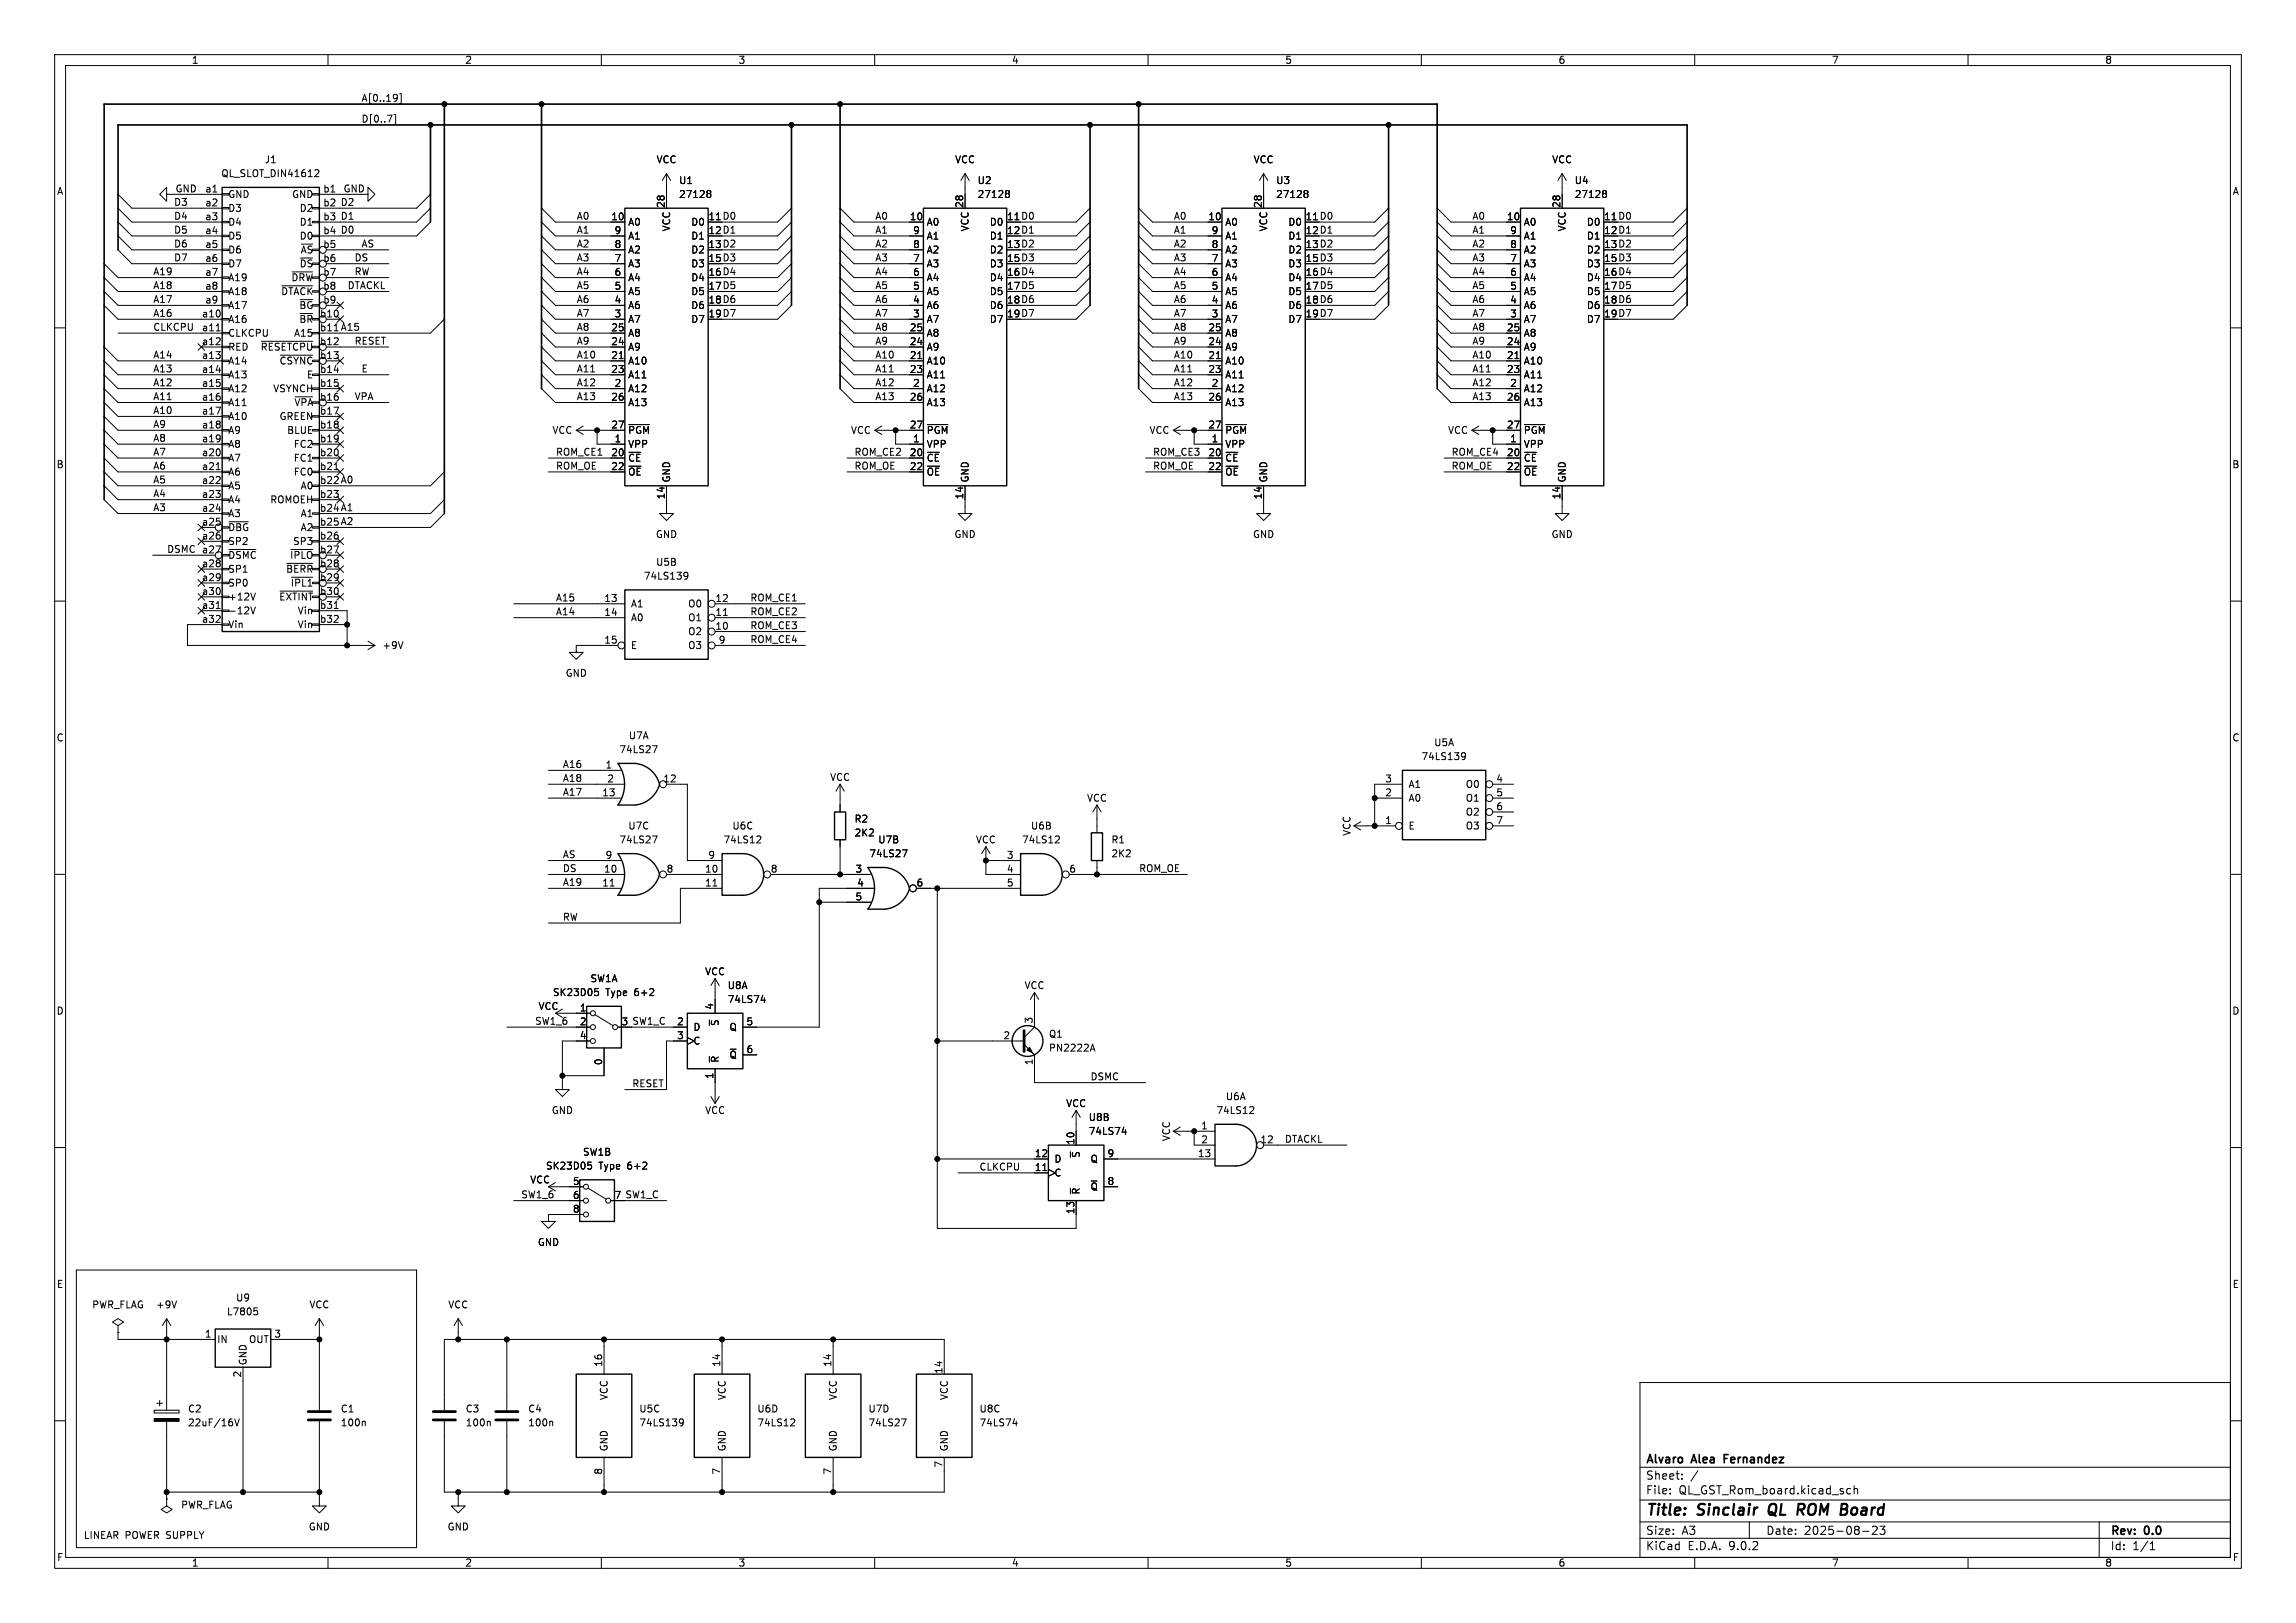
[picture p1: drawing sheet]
<svg xmlns="http://www.w3.org/2000/svg" width="420mm" height="297mm" viewBox="0 0 420 297" stroke-linecap="round" stroke-linejoin="round" font-family="sans-serif">
<defs><g id="words">
<g font-size="2.8">
<text x="301" y="277.9">Title:</text>
<text x="310.6" y="277.9">Sinclair</text>
<text x="324.4" y="277.9">QL</text>
<text x="330.4" y="277.9">ROM</text>
<text x="339.1" y="277.9">Board</text>
</g>
<g font-size="2.1">
<text x="301" y="268.2">Alvaro</text>
<text x="309.6" y="268.2">Alea</text>
<text x="316" y="268.2">Fernandez</text>
<text x="301" y="273.7">File:</text>
<text x="301" y="271">Sheet:</text>
<text x="307.1" y="273.7">QL_GST_Rom_board.kicad_sch</text>
<text x="301" y="281.1">Size:</text>
<text x="307.6" y="281.1">A3</text>
<text x="323" y="281.1">Date:</text>
<text x="330" y="281.1">2025-08-23</text>
<text x="386" y="281.3">Rev:</text>
<text x="392.4" y="281.3">0.0</text>
<text x="301" y="283.9">KiCad</text>
<text x="308.7" y="283.9">E.D.A.</text>
<text x="316.3" y="283.9">9.0.2</text>
<text x="386" y="283.9">Id:</text>
<text x="390.1" y="283.9">1/1</text>
</g>
<g font-size="1.8">
<text x="35" y="11.9">1</text>
<text x="85" y="11.9">2</text>
<text x="135" y="11.9">3</text>
<text x="185" y="11.9">4</text>
<text x="235" y="11.9">5</text>
<text x="285" y="11.9">6</text>
<text x="335" y="11.9">7</text>
<text x="385" y="11.9">8</text>
<text x="66" y="18.7">A[0..19]</text>
<text x="66" y="22.5">D[0..7]</text>
<text x="10.3" y="35.9">A</text>
<text x="32" y="35.4">GND</text>
<text x="37.5" y="35.3">a1</text>
<text x="40.4" y="32.6">QL_SLOT_DIN41612</text>
<text x="48.3" y="30.1">J1</text>
<text x="59" y="35.3">b1</text>
<text x="62.7" y="35.4">GND</text>
<text x="120" y="30.1">VCC</text>
<text x="124.1" y="33.9">U1</text>
<text x="174.6" y="30.1">VCC</text>
<text x="178.7" y="33.9">U2</text>
<text x="229.2" y="30.1">VCC</text>
<text x="233.3" y="33.9">U3</text>
<text x="283.8" y="30.1">VCC</text>
<text x="288" y="33.9">U4</text>
<text x="408.3" y="35.9">A</text>
<text x="31.7" y="40.3">D4</text>
<text x="31.7" y="37.8">D3</text>
<text x="37.5" y="37.8">a2</text>
<text x="37.5" y="40.4">a3</text>
<text x="41.7" y="36.4">GND</text>
<text x="41.7" y="39">D3</text>
<text x="41.7" y="41.5">D4</text>
<text x="53.3" y="36.4">GND</text>
<text x="54.7" y="39">D2</text>
<text x="54.7" y="41.5">D1</text>
<text x="59" y="37.8">b2 D2</text>
<text x="59" y="40.4">b3 D1</text>
<text x="105.4" y="40.3">A0</text>
<text x="111.7" y="40.4">10</text>
<text x="114.8" y="41.5">A0</text>
<text x="121.7" y="38.1" transform="rotate(-90 121.7 38.1)">28</text>
<text x="124.1" y="36.4">27128</text>
<text x="126.3" y="41.5">D0</text>
<text x="129.5" y="40.4">11 D0</text>
<text x="129.5" y="40.4">11</text>
<text x="160" y="40.3">A0</text>
<text x="166.3" y="40.4">10</text>
<text x="169.4" y="41.5">A0</text>
<text x="176.3" y="38.1" transform="rotate(-90 176.3 38.1)">28</text>
<text x="178.7" y="36.4">27128</text>
<text x="181" y="41.5">D0</text>
<text x="184.1" y="40.4">11 D0</text>
<text x="184.1" y="40.4">11</text>
<text x="214.6" y="40.3">A0</text>
<text x="220.9" y="40.4">10</text>
<text x="224" y="41.5">A0</text>
<text x="230.9" y="38.1" transform="rotate(-90 230.9 38.1)">28</text>
<text x="233.3" y="36.4">27128</text>
<text x="235.6" y="41.5">D0</text>
<text x="238.7" y="40.4">11 D0</text>
<text x="238.7" y="40.4">11</text>
<text x="269.2" y="40.3">A0</text>
<text x="275.5" y="40.4">10</text>
<text x="278.6" y="41.5">A0</text>
<text x="285.5" y="38.1" transform="rotate(-90 285.5 38.1)">28</text>
<text x="288" y="36.4">27128</text>
<text x="290.2" y="41.5">D0</text>
<text x="293.3" y="40.4">11 D0</text>
<text x="293.3" y="40.4">11</text>
<text x="31.7" y="47.9">D7</text>
<text x="31.7" y="45.4">D6</text>
<text x="31.7" y="42.8">D5</text>
<text x="37.5" y="42.9">a4</text>
<text x="37.5" y="45.5">a5</text>
<text x="41.7" y="44">D5</text>
<text x="41.7" y="46.6">D6</text>
<text x="54.7" y="44">D0</text>
<text x="54.9" y="46.6">~{AS}</text>
<text x="59" y="42.9">b4 D0</text>
<text x="59" y="45.5">b5</text>
<text x="64.8" y="47.9">DS</text>
<text x="66" y="45.4">AS</text>
<text x="105.4" y="42.8">A1</text>
<text x="105.4" y="47.9">A3</text>
<text x="105.4" y="45.4">A2</text>
<text x="112.3" y="42.9">9</text>
<text x="112.3" y="45.5">8</text>
<text x="114.8" y="44">A1</text>
<text x="114.8" y="46.6">A2</text>
<text x="122.8" y="42.4" transform="rotate(-90 122.8 42.4)">VCC</text>
<text x="126.3" y="44">D1</text>
<text x="126.3" y="46.6">D2</text>
<text x="129.5" y="42.9">12 D1</text>
<text x="129.5" y="45.5">13 D2</text>
<text x="129.5" y="42.9">12</text>
<text x="129.5" y="45.5">13</text>
<text x="160" y="47.9">A3</text>
<text x="160" y="42.8">A1</text>
<text x="160" y="45.4">A2</text>
<text x="166.9" y="42.9">9</text>
<text x="166.9" y="45.5">8</text>
<text x="169.4" y="44">A1</text>
<text x="169.4" y="46.6">A2</text>
<text x="177.4" y="42.4" transform="rotate(-90 177.4 42.4)">VCC</text>
<text x="181" y="44">D1</text>
<text x="181" y="46.6">D2</text>
<text x="184.1" y="42.9">12 D1</text>
<text x="184.1" y="45.5">13 D2</text>
<text x="184.1" y="42.9">12</text>
<text x="184.1" y="45.5">13</text>
<text x="214.6" y="47.9">A3</text>
<text x="214.6" y="45.4">A2</text>
<text x="214.6" y="42.8">A1</text>
<text x="221.5" y="42.9">9</text>
<text x="221.5" y="45.5">8</text>
<text x="224" y="44">A1</text>
<text x="224" y="46.6">A2</text>
<text x="232" y="42.4" transform="rotate(-90 232 42.4)">VCC</text>
<text x="235.6" y="44">D1</text>
<text x="235.6" y="46.6">D2</text>
<text x="238.7" y="42.9">12 D1</text>
<text x="238.7" y="45.5">13 D2</text>
<text x="238.7" y="42.9">12</text>
<text x="238.7" y="45.5">13</text>
<text x="269.2" y="42.8">A1</text>
<text x="269.2" y="45.4">A2</text>
<text x="269.2" y="47.9">A3</text>
<text x="276.2" y="42.9">9</text>
<text x="276.2" y="45.5">8</text>
<text x="278.6" y="44">A1</text>
<text x="278.6" y="46.6">A2</text>
<text x="286.6" y="42.4" transform="rotate(-90 286.6 42.4)">VCC</text>
<text x="290.2" y="44">D1</text>
<text x="290.2" y="46.6">D2</text>
<text x="293.3" y="42.9">12 D1</text>
<text x="293.3" y="45.5">13 D2</text>
<text x="293.3" y="42.9">12</text>
<text x="293.3" y="45.5">13</text>
<text x="27.9" y="50.5">A19</text>
<text x="27.9" y="53">A18</text>
<text x="37.5" y="48">a6</text>
<text x="37.5" y="50.5">a7</text>
<text x="37.5" y="53.1">a8</text>
<text x="41.7" y="49.1">D7</text>
<text x="41.7" y="51.7">A19</text>
<text x="53.2" y="51.7">~{DRW}</text>
<text x="54.7" y="49.1">~{DS}</text>
<text x="59" y="48">b6</text>
<text x="59" y="50.5">b7</text>
<text x="59" y="53.1">b8</text>
<text x="63.5" y="53">DTACKL</text>
<text x="64.8" y="50.5">RW</text>
<text x="105.4" y="53">A5</text>
<text x="105.4" y="50.5">A4</text>
<text x="112.3" y="48">7</text>
<text x="112.3" y="50.5">6</text>
<text x="112.3" y="53.1">5</text>
<text x="114.8" y="49.1">A3</text>
<text x="114.8" y="51.7">A4</text>
<text x="126.3" y="49.1">D3</text>
<text x="126.3" y="51.7">D4</text>
<text x="129.5" y="48">15 D3</text>
<text x="129.5" y="50.5">16 D4</text>
<text x="129.5" y="53.1">17 D5</text>
<text x="129.5" y="48">15</text>
<text x="129.5" y="50.5">16</text>
<text x="129.5" y="53.1">17</text>
<text x="160" y="53">A5</text>
<text x="160" y="50.5">A4</text>
<text x="166.9" y="48">7</text>
<text x="166.9" y="50.5">6</text>
<text x="166.9" y="53.1">5</text>
<text x="169.4" y="49.1">A3</text>
<text x="169.4" y="51.7">A4</text>
<text x="181" y="49.1">D3</text>
<text x="181" y="51.7">D4</text>
<text x="184.1" y="48">15 D3</text>
<text x="184.1" y="50.5">16 D4</text>
<text x="184.1" y="53.1">17 D5</text>
<text x="184.1" y="48">15</text>
<text x="184.1" y="50.5">16</text>
<text x="184.1" y="53.1">17</text>
<text x="214.6" y="50.5">A4</text>
<text x="214.6" y="53">A5</text>
<text x="221.5" y="48">7</text>
<text x="221.5" y="50.5">6</text>
<text x="221.5" y="53.1">5</text>
<text x="224" y="49.1">A3</text>
<text x="224" y="51.7">A4</text>
<text x="235.6" y="49.1">D3</text>
<text x="235.6" y="51.7">D4</text>
<text x="238.7" y="48">15 D3</text>
<text x="238.7" y="50.5">16 D4</text>
<text x="238.7" y="53.1">17 D5</text>
<text x="238.7" y="48">15</text>
<text x="238.7" y="50.5">16</text>
<text x="238.7" y="53.1">17</text>
<text x="269.2" y="53">A5</text>
<text x="269.2" y="50.5">A4</text>
<text x="276.2" y="48">7</text>
<text x="276.2" y="50.5">6</text>
<text x="276.2" y="53.1">5</text>
<text x="278.6" y="49.1">A3</text>
<text x="278.6" y="51.7">A4</text>
<text x="290.2" y="49.1">D3</text>
<text x="290.2" y="51.7">D4</text>
<text x="293.3" y="48">15 D3</text>
<text x="293.3" y="50.5">16 D4</text>
<text x="293.3" y="53.1">17 D5</text>
<text x="293.3" y="48">15</text>
<text x="293.3" y="50.5">16</text>
<text x="293.3" y="53.1">17</text>
<text x="27.9" y="58.1">A16</text>
<text x="27.9" y="55.5">A17</text>
<text x="36.8" y="58.2">a10</text>
<text x="37.5" y="55.6">a9</text>
<text x="41.7" y="54.2">A18</text>
<text x="41.7" y="56.7">A17</text>
<text x="41.7" y="59.3">A16</text>
<text x="51.3" y="54.2">~{DTACK}</text>
<text x="54.7" y="56.7">~{BG}</text>
<text x="54.7" y="59.3">~{BR}</text>
<text x="58.4" y="58.2">b10</text>
<text x="59" y="55.6">b9</text>
<text x="105.4" y="55.5">A6</text>
<text x="105.4" y="58.1">A7</text>
<text x="112.3" y="55.6">4</text>
<text x="112.3" y="58.2">3</text>
<text x="114.8" y="54.2">A5</text>
<text x="114.8" y="56.7">A6</text>
<text x="114.8" y="59.3">A7</text>
<text x="126.3" y="54.2">D5</text>
<text x="126.3" y="56.7">D6</text>
<text x="126.3" y="59.3">D7</text>
<text x="129.5" y="55.6">18 D6</text>
<text x="129.5" y="58.2">19 D7</text>
<text x="129.5" y="55.6">18</text>
<text x="129.5" y="58.2">19</text>
<text x="160" y="58.1">A7</text>
<text x="160" y="55.5">A6</text>
<text x="166.9" y="55.6">4</text>
<text x="166.9" y="58.2">3</text>
<text x="169.4" y="54.2">A5</text>
<text x="169.4" y="56.7">A6</text>
<text x="169.4" y="59.3">A7</text>
<text x="181" y="54.2">D5</text>
<text x="181" y="56.7">D6</text>
<text x="181" y="59.3">D7</text>
<text x="184.1" y="55.6">18 D6</text>
<text x="184.1" y="58.2">19 D7</text>
<text x="184.1" y="55.6">18</text>
<text x="184.1" y="58.2">19</text>
<text x="214.6" y="58.1">A7</text>
<text x="214.6" y="55.5">A6</text>
<text x="221.5" y="55.6">4</text>
<text x="221.5" y="58.2">3</text>
<text x="224" y="54.2">A5</text>
<text x="224" y="56.7">A6</text>
<text x="224" y="59.3">A7</text>
<text x="235.6" y="54.2">D5</text>
<text x="235.6" y="56.7">D6</text>
<text x="235.6" y="59.3">D7</text>
<text x="238.7" y="55.6">18 D6</text>
<text x="238.7" y="58.2">19 D7</text>
<text x="238.7" y="55.6">18</text>
<text x="238.7" y="58.2">19</text>
<text x="269.2" y="58.1">A7</text>
<text x="269.2" y="55.5">A6</text>
<text x="276.2" y="55.6">4</text>
<text x="276.2" y="58.2">3</text>
<text x="278.6" y="54.2">A5</text>
<text x="278.6" y="56.7">A6</text>
<text x="278.6" y="59.3">A7</text>
<text x="290.2" y="54.2">D5</text>
<text x="290.2" y="56.7">D6</text>
<text x="290.2" y="59.3">D7</text>
<text x="293.3" y="55.6">18 D6</text>
<text x="293.3" y="58.2">19 D7</text>
<text x="293.3" y="55.6">18</text>
<text x="293.3" y="58.2">19</text>
<text x="27.9" y="65.7">A14</text>
<text x="27.9" y="60.6">CLKCPU</text>
<text x="36.8" y="60.7">a11</text>
<text x="36.8" y="63.2">a12</text>
<text x="36.8" y="65.8">a13</text>
<text x="41.7" y="61.8">CLKCPU</text>
<text x="41.7" y="64.4">RED</text>
<text x="47.6" y="64.4">~{RESETCPU}</text>
<text x="53.7" y="61.8">A15</text>
<text x="58.4" y="60.7">b11 A15</text>
<text x="58.4" y="63.2">b12</text>
<text x="58.4" y="65.8">b13</text>
<text x="64.8" y="63.2">RESET</text>
<text x="105.4" y="60.6">A8</text>
<text x="105.4" y="63.2">A9</text>
<text x="105.4" y="65.7">A10</text>
<text x="111.7" y="60.7">25</text>
<text x="111.7" y="63.2">24</text>
<text x="111.7" y="65.8">21</text>
<text x="114.8" y="61.8">A8</text>
<text x="114.8" y="64.4">A9</text>
<text x="160" y="60.6">A8</text>
<text x="160" y="63.2">A9</text>
<text x="160" y="65.7">A10</text>
<text x="166.3" y="60.7">25</text>
<text x="166.3" y="63.2">24</text>
<text x="166.3" y="65.8">21</text>
<text x="169.4" y="61.8">A8</text>
<text x="169.4" y="64.4">A9</text>
<text x="214.6" y="60.6">A8</text>
<text x="214.6" y="65.7">A10</text>
<text x="214.6" y="63.2">A9</text>
<text x="220.9" y="60.7">25</text>
<text x="220.9" y="63.2">24</text>
<text x="220.9" y="65.8">21</text>
<text x="224" y="61.8">A8</text>
<text x="224" y="64.4">A9</text>
<text x="269.2" y="60.6">A8</text>
<text x="269.2" y="65.7">A10</text>
<text x="269.2" y="63.2">A9</text>
<text x="275.5" y="60.7">25</text>
<text x="275.5" y="63.2">24</text>
<text x="275.5" y="65.8">21</text>
<text x="278.6" y="61.8">A8</text>
<text x="278.6" y="64.4">A9</text>
<text x="27.9" y="70.8">A12</text>
<text x="27.9" y="68.2">A13</text>
<text x="36.8" y="68.3">a14</text>
<text x="36.8" y="70.9">a15</text>
<text x="41.7" y="66.9">A14</text>
<text x="41.7" y="69.4">A13</text>
<text x="41.7" y="72">A12</text>
<text x="49.9" y="72">VSYNCH</text>
<text x="51" y="66.9">~{CSYNC}</text>
<text x="56.1" y="69.4">E</text>
<text x="58.4" y="68.3">b14</text>
<text x="58.4" y="70.9">b15</text>
<text x="66" y="68.2">E</text>
<text x="105.4" y="70.8">A12</text>
<text x="105.4" y="68.2">A11</text>
<text x="111.7" y="68.3">23</text>
<text x="112.3" y="70.9">2</text>
<text x="114.8" y="66.9">A10</text>
<text x="114.8" y="69.4">A11</text>
<text x="114.8" y="72">A12</text>
<text x="160" y="70.8">A12</text>
<text x="160" y="68.2">A11</text>
<text x="166.3" y="68.3">23</text>
<text x="166.9" y="70.9">2</text>
<text x="169.4" y="66.9">A10</text>
<text x="169.4" y="69.4">A11</text>
<text x="169.4" y="72">A12</text>
<text x="214.6" y="68.2">A11</text>
<text x="214.6" y="70.8">A12</text>
<text x="220.9" y="68.3">23</text>
<text x="221.5" y="70.9">2</text>
<text x="224" y="66.9">A10</text>
<text x="224" y="69.4">A11</text>
<text x="224" y="72">A12</text>
<text x="269.2" y="70.8">A12</text>
<text x="269.2" y="68.2">A11</text>
<text x="275.5" y="68.3">23</text>
<text x="276.2" y="70.9">2</text>
<text x="278.6" y="66.9">A10</text>
<text x="278.6" y="69.4">A11</text>
<text x="278.6" y="72">A12</text>
<text x="27.9" y="75.9">A10</text>
<text x="27.9" y="73.3">A11</text>
<text x="36.8" y="73.4">a16</text>
<text x="36.8" y="75.9">a17</text>
<text x="41.7" y="74.5">A11</text>
<text x="41.7" y="77.1">A10</text>
<text x="51" y="77.1">GREEN</text>
<text x="53.8" y="74.5">~{VPA}</text>
<text x="58.4" y="73.4">b16</text>
<text x="58.4" y="75.9">b17</text>
<text x="64.8" y="73.3">VPA</text>
<text x="105.4" y="73.3">A13</text>
<text x="111.7" y="73.4">26</text>
<text x="114.8" y="74.5">A13</text>
<text x="160" y="73.3">A13</text>
<text x="166.3" y="73.4">26</text>
<text x="169.4" y="74.5">A13</text>
<text x="214.6" y="73.3">A13</text>
<text x="220.9" y="73.4">26</text>
<text x="224" y="74.5">A13</text>
<text x="269.2" y="73.3">A13</text>
<text x="275.5" y="73.4">26</text>
<text x="278.6" y="74.5">A13</text>
<text x="27.9" y="78.4">A9</text>
<text x="27.9" y="83.5">A7</text>
<text x="27.9" y="80.9">A8</text>
<text x="36.8" y="78.5">a18</text>
<text x="36.8" y="81">a19</text>
<text x="36.8" y="83.6">a20</text>
<text x="41.7" y="79.6">A9</text>
<text x="41.7" y="82.1">A8</text>
<text x="52.4" y="79.6">BLUE</text>
<text x="53.6" y="82.1">FC2</text>
<text x="58.4" y="78.5">b18</text>
<text x="58.4" y="81">b19</text>
<text x="58.4" y="83.6">b20</text>
<text x="101" y="79.6">VCC</text>
<text x="101.6" y="83.5">ROM_CE1</text>
<text x="111.7" y="78.5">27</text>
<text x="111.7" y="83.6">20</text>
<text x="112.3" y="81">1</text>
<text x="114.8" y="79.6">~{PGM}</text>
<text x="114.8" y="82.1">VPP</text>
<text x="155.6" y="79.6">VCC</text>
<text x="156.2" y="83.5">ROM_CE2</text>
<text x="166.3" y="78.5">27</text>
<text x="166.3" y="83.6">20</text>
<text x="166.9" y="81">1</text>
<text x="169.4" y="79.6">~{PGM}</text>
<text x="169.4" y="82.1">VPP</text>
<text x="210.2" y="79.6">VCC</text>
<text x="210.8" y="83.5">ROM_CE3</text>
<text x="220.9" y="78.5">27</text>
<text x="220.9" y="83.6">20</text>
<text x="221.5" y="81">1</text>
<text x="224" y="79.6">~{PGM}</text>
<text x="224" y="82.1">VPP</text>
<text x="264.8" y="79.6">VCC</text>
<text x="265.4" y="83.5">ROM_CE4</text>
<text x="275.5" y="78.5">27</text>
<text x="275.5" y="83.6">20</text>
<text x="276.2" y="81">1</text>
<text x="278.6" y="79.6">~{PGM}</text>
<text x="278.6" y="82.1">VPP</text>
<text x="10.3" y="85.9">B</text>
<text x="27.9" y="86">A6</text>
<text x="27.9" y="88.6">A5</text>
<text x="36.8" y="86.1">a21</text>
<text x="36.8" y="88.6">a22</text>
<text x="41.7" y="84.7">A7</text>
<text x="41.7" y="87.2">A6</text>
<text x="41.7" y="89.8">A5</text>
<text x="53.6" y="84.7">FC1</text>
<text x="53.6" y="87.2">FC0</text>
<text x="54.9" y="89.8">A0</text>
<text x="58.4" y="86.1">b21</text>
<text x="58.4" y="88.6">b22 A0</text>
<text x="101.6" y="86">ROM_OE</text>
<text x="111.7" y="86.1">22</text>
<text x="114.8" y="84.7">~{CE}</text>
<text x="114.8" y="87.2">~{OE}</text>
<text x="122.8" y="88.4" transform="rotate(-90 122.8 88.4)">GND</text>
<text x="156.2" y="86">ROM_OE</text>
<text x="166.3" y="86.1">22</text>
<text x="169.4" y="84.7">~{CE}</text>
<text x="169.4" y="87.2">~{OE}</text>
<text x="177.4" y="88.4" transform="rotate(-90 177.4 88.4)">GND</text>
<text x="210.8" y="86">ROM_OE</text>
<text x="220.9" y="86.1">22</text>
<text x="224" y="84.7">~{CE}</text>
<text x="224" y="87.2">~{OE}</text>
<text x="232" y="88.4" transform="rotate(-90 232 88.4)">GND</text>
<text x="265.4" y="86">ROM_OE</text>
<text x="275.5" y="86.1">22</text>
<text x="278.6" y="84.7">~{CE}</text>
<text x="278.6" y="87.2">~{OE}</text>
<text x="286.6" y="88.4" transform="rotate(-90 286.6 88.4)">GND</text>
<text x="408.2" y="85.9">B</text>
<text x="27.9" y="93.6">A3</text>
<text x="27.9" y="91.1">A4</text>
<text x="36.8" y="91.2">a23</text>
<text x="36.8" y="93.7">a24</text>
<text x="41.7" y="92.3">A4</text>
<text x="41.7" y="94.8">A3</text>
<text x="49.3" y="92.3">ROMOEH</text>
<text x="54.9" y="94.8">A1</text>
<text x="58.4" y="91.2">b23</text>
<text x="58.4" y="93.7">b24 A1</text>
<text x="121.7" y="91.5" transform="rotate(-90 121.7 91.5)">14</text>
<text x="176.3" y="91.5" transform="rotate(-90 176.3 91.5)">14</text>
<text x="230.9" y="91.5" transform="rotate(-90 230.9 91.5)">14</text>
<text x="285.5" y="91.5" transform="rotate(-90 285.5 91.5)">14</text>
<text x="30.5" y="101.3">DSMC a27</text>
<text x="36.8" y="96.3">a25</text>
<text x="36.8" y="98.8">a26</text>
<text x="41.7" y="97.4">~{DBG}</text>
<text x="41.7" y="99.9">SP2</text>
<text x="53.5" y="99.9">SP3</text>
<text x="54.9" y="97.4">A2</text>
<text x="58.4" y="96.3">b25 A2</text>
<text x="58.4" y="98.8">b26</text>
<text x="58.4" y="101.3">b27</text>
<text x="119.9" y="98.7">GND</text>
<text x="174.5" y="98.7">GND</text>
<text x="229.1" y="98.7">GND</text>
<text x="283.7" y="98.7">GND</text>
<text x="36.8" y="103.9">a28</text>
<text x="36.8" y="106.4">a29</text>
<text x="41.7" y="102.5">~{DSMC}</text>
<text x="41.7" y="105">SP1</text>
<text x="41.7" y="107.5">SP0</text>
<text x="52.2" y="105">~{BERR}</text>
<text x="53" y="102.5">~{IPLO}</text>
<text x="53.1" y="107.5">~{IPL1}</text>
<text x="58.4" y="103.9">b28</text>
<text x="58.4" y="106.4">b29</text>
<text x="117.7" y="106.3">74LS139</text>
<text x="119.9" y="103.7">U5B</text>
<text x="36.8" y="109">a30</text>
<text x="36.8" y="111.5">a31</text>
<text x="41.7" y="110.1">+12V</text>
<text x="41.7" y="112.6">-12V</text>
<text x="51" y="110.1">~{EXTINT}</text>
<text x="54.4" y="112.6">Vin</text>
<text x="58.4" y="109">b30</text>
<text x="58.4" y="111.5">b31</text>
<text x="101.6" y="110.1">A15</text>
<text x="101.6" y="112.7">A14</text>
<text x="110.4" y="110.2">13</text>
<text x="110.4" y="112.8">14</text>
<text x="115.3" y="111.4">A1</text>
<text x="115.3" y="113.9">A0</text>
<text x="125.8" y="111.4">O0</text>
<text x="125.8" y="113.9">O1</text>
<text x="130.8" y="110.2">12</text>
<text x="130.8" y="112.8">11</text>
<text x="137.2" y="112.7">ROM_CE2</text>
<text x="137.2" y="110.1">ROM_CE1</text>
<text x="36.8" y="114">a32</text>
<text x="41.7" y="115.2">Vin</text>
<text x="54.4" y="115.2">Vin</text>
<text x="58.4" y="114">b32</text>
<text x="69.9" y="119">+9V</text>
<text x="110.4" y="117.9">15</text>
<text x="115.3" y="119">E</text>
<text x="125.8" y="116.4">O2</text>
<text x="125.8" y="119">O3</text>
<text x="130.8" y="115.3">10</text>
<text x="131.4" y="117.9">9</text>
<text x="137.2" y="117.8">ROM_CE4</text>
<text x="137.2" y="115.2">ROM_CE3</text>
<text x="103.4" y="124.1">GND</text>
<text x="10.3" y="135.9">C</text>
<text x="114.9" y="135.5">U7A</text>
<text x="262.2" y="136.8">U5A</text>
<text x="408.2" y="135.9">C</text>
<text x="102.9" y="140.6">A16</text>
<text x="102.9" y="143.2">A18</text>
<text x="110.7" y="140.7">1</text>
<text x="111" y="143.3">2</text>
<text x="113.2" y="138">74LS27</text>
<text x="121.2" y="143.3">12</text>
<text x="151.8" y="143.1">VCC</text>
<text x="253.3" y="143.3">3</text>
<text x="259.9" y="139.3">74LS139</text>
<text x="273.6" y="143.3">4</text>
<text x="102.9" y="145.7">A17</text>
<text x="110.1" y="145.8">13</text>
<text x="198.7" y="146.9">VCC</text>
<text x="253.3" y="145.8">2</text>
<text x="257.6" y="144.4">A1</text>
<text x="257.6" y="146.9">A0</text>
<text x="268" y="144.4">O0</text>
<text x="268" y="146.9">O1</text>
<text x="268" y="149.5">O2</text>
<text x="273.6" y="145.8">5</text>
<text x="273.6" y="148.3">6</text>
<text x="113.2" y="154.5">74LS27</text>
<text x="114.8" y="152">U7C</text>
<text x="132.2" y="154.5">74LS12</text>
<text x="133.9" y="152">U6C</text>
<text x="156.2" y="150.7">R2</text>
<text x="156.2" y="153.3">2K2</text>
<text x="160.6" y="154.5">U7B</text>
<text x="178.4" y="154.5">VCC</text>
<text x="186.9" y="154.5">74LS12</text>
<text x="188.5" y="152">U6B</text>
<text x="203.2" y="154.5">R1</text>
<text x="247.2" y="153" transform="rotate(-90 247.2 153)">VCC</text>
<text x="253.3" y="150.9">1</text>
<text x="257.6" y="152">E</text>
<text x="268" y="152">O3</text>
<text x="273.6" y="150.9">7</text>
<text x="102.9" y="157.1">AS</text>
<text x="102.9" y="159.7">DS</text>
<text x="110.4" y="159.8">10</text>
<text x="110.7" y="157.2">9</text>
<text x="121.8" y="159.8">8</text>
<text x="128.9" y="159.8">10</text>
<text x="129.5" y="157.2">9</text>
<text x="140.9" y="159.8">8</text>
<text x="156.4" y="159.8">3</text>
<text x="158.9" y="157.1">74LS27</text>
<text x="184.1" y="157.2">3</text>
<text x="184.1" y="159.8">4</text>
<text x="195.5" y="159.8">6</text>
<text x="203.2" y="157.1">2K2</text>
<text x="208.3" y="159.7">ROM_OE</text>
<text x="102.9" y="162.2">A19</text>
<text x="110.1" y="162.3">11</text>
<text x="128.9" y="162.3">11</text>
<text x="156.4" y="164.8">5</text>
<text x="156.7" y="162.3">4</text>
<text x="167.6" y="162.3">6</text>
<text x="184.1" y="162.3">5</text>
<text x="102.9" y="168.6">RW</text>
<text x="107.9" y="179.9">SW1A</text>
<text x="128.9" y="178.7">VCC</text>
<text x="10.3" y="185.9">D</text>
<text x="98.4" y="185">VCC</text>
<text x="101" y="182.5">SK23D05</text>
<text x="106" y="185.2">1</text>
<text x="110.8" y="182.5">Type</text>
<text x="116.1" y="182.5">6+2</text>
<text x="130.6" y="184.9" transform="rotate(-90 130.6 184.9)">4</text>
<text x="133" y="181.2">U8A</text>
<text x="133" y="183.7">74LS74</text>
<text x="187.3" y="181.2">VCC</text>
<text x="408.2" y="185.9">D</text>
<text x="97.8" y="187.6">SW1_6</text>
<text x="106" y="187.7">2</text>
<text x="106" y="190.2">4</text>
<text x="113.6" y="187.7">3 SW1_C</text>
<text x="113.6" y="187.7">3</text>
<text x="123.8" y="187.7">2</text>
<text x="123.8" y="190.2">3</text>
<text x="126.7" y="188.8">D</text>
<text x="126.7" y="191.4">C</text>
<text x="131.7" y="187.8" transform="rotate(-90 131.7 187.8)">~{S}</text>
<text x="133.3" y="188.8">Q</text>
<text x="136.5" y="187.7">5</text>
<text x="183.4" y="190.2">2</text>
<text x="189" y="187.4" transform="rotate(-90 189 187.4)">3</text>
<text x="191.8" y="190.1">Q1</text>
<text x="110.2" y="195" transform="rotate(-90 110.2 195)">0</text>
<text x="130.6" y="197.6" transform="rotate(-90 130.6 197.6)">1</text>
<text x="131.7" y="194.6" transform="rotate(-90 131.7 194.6)">~{R}</text>
<text x="133.3" y="193.9">~{Q}</text>
<text x="136.5" y="192.8">6</text>
<text x="189" y="195" transform="rotate(-90 189 195)">1</text>
<text x="191.8" y="192.6">PN2222A</text>
<text x="199.4" y="197.8">DSMC</text>
<text x="115.6" y="199">RESET</text>
<text x="194.9" y="202.8">VCC</text>
<text x="224.1" y="201.5">U6A</text>
<text x="100.8" y="204.1">GND</text>
<text x="128.9" y="204.1">VCC</text>
<text x="196.6" y="209.6" transform="rotate(-90 196.6 209.6)">10</text>
<text x="199.1" y="205.3">U8B</text>
<text x="199.1" y="207.9">74LS74</text>
<text x="214.2" y="208.9" transform="rotate(-90 214.2 208.9)">VCC</text>
<text x="219.6" y="206.8">1</text>
<text x="219.6" y="209.3">2</text>
<text x="222.4" y="204.1">74LS12</text>
<text x="230.5" y="209.3">12</text>
<text x="234.9" y="209.2">DTACKL</text>
<text x="99.8" y="214.2">SK23D05</text>
<text x="106.5" y="211.7">SW1B</text>
<text x="109.5" y="214.2">Type</text>
<text x="114.9" y="214.2">6+2</text>
<text x="179.1" y="214.3">CLKCPU</text>
<text x="189.2" y="211.8">12</text>
<text x="189.2" y="214.4">11</text>
<text x="192.8" y="213">D</text>
<text x="192.8" y="215.5">C</text>
<text x="197.7" y="212" transform="rotate(-90 197.7 212)">~{S}</text>
<text x="199.4" y="213">Q</text>
<text x="202.5" y="211.8">9</text>
<text x="219" y="211.8">13</text>
<text x="95.2" y="219.4">SW1_6</text>
<text x="96.9" y="216.8">VCC</text>
<text x="104.7" y="216.9">5</text>
<text x="104.7" y="219.5">6</text>
<text x="104.7" y="222">8</text>
<text x="112.3" y="219.5">7 SW1_C</text>
<text x="112.3" y="219.5">7</text>
<text x="197.7" y="218.7" transform="rotate(-90 197.7 218.7)">~{R}</text>
<text x="199.4" y="218">~{Q}</text>
<text x="202.5" y="216.9">8</text>
<text x="196.6" y="222.3" transform="rotate(-90 196.6 222.3)">13</text>
<text x="98.3" y="228.2">GND</text>
<text x="10.3" y="235.9">E</text>
<text x="16.8" y="239.6">PWR_FLAG</text>
<text x="28.4" y="239.6">+9V</text>
<text x="43.1" y="238.4">U9</text>
<text x="56.5" y="239.6">VCC</text>
<text x="81.9" y="239.6">VCC</text>
<text x="408.3" y="235.9">E</text>
<text x="37.4" y="244.9">1</text>
<text x="39.6" y="246">IN</text>
<text x="41.4" y="240.9">L7805</text>
<text x="45.4" y="246">OUT</text>
<text x="50.1" y="244.9">3</text>
<text x="45.3" y="249.9" transform="rotate(-90 45.3 249.9)">GND</text>
<text x="110.2" y="250.2" transform="rotate(-90 110.2 250.2)">16</text>
<text x="131.8" y="250.2" transform="rotate(-90 131.8 250.2)">14</text>
<text x="152.1" y="250.2" transform="rotate(-90 152.1 250.2)">14</text>
<text x="172.5" y="251.5" transform="rotate(-90 172.5 251.5)">14</text>
<text x="44.2" y="252.2" transform="rotate(-90 44.2 252.2)">2</text>
<text x="111.4" y="256.3" transform="rotate(-90 111.4 256.3)">VCC</text>
<text x="132.9" y="256.3" transform="rotate(-90 132.9 256.3)">VCC</text>
<text x="153.3" y="256.3" transform="rotate(-90 153.3 256.3)">VCC</text>
<text x="173.6" y="256.3" transform="rotate(-90 173.6 256.3)">VCC</text>
<text x="34.3" y="258.7">C2</text>
<text x="34.3" y="261.2">22uF/16V</text>
<text x="62.2" y="258.7">C1</text>
<text x="62.2" y="261.2">100n</text>
<text x="85.1" y="258.7">C3</text>
<text x="85.1" y="261.2">100n</text>
<text x="96.5" y="258.7">C4</text>
<text x="96.5" y="261.2">100n</text>
<text x="116.8" y="261.2">74LS139</text>
<text x="116.8" y="258.7">U5C</text>
<text x="138.4" y="258.7">U6D</text>
<text x="138.4" y="261.2">74LS12</text>
<text x="158.8" y="258.7">U7D</text>
<text x="158.8" y="261.2">74LS27</text>
<text x="179.1" y="258.7">U8C</text>
<text x="179.1" y="261.2">74LS74</text>
<text x="110.2" y="269.9" transform="rotate(-90 110.2 269.9)">8</text>
<text x="111.4" y="265.7" transform="rotate(-90 111.4 265.7)">GND</text>
<text x="131.8" y="269.9" transform="rotate(-90 131.8 269.9)">7</text>
<text x="132.9" y="265.7" transform="rotate(-90 132.9 265.7)">GND</text>
<text x="152.1" y="269.9" transform="rotate(-90 152.1 269.9)">7</text>
<text x="153.3" y="265.7" transform="rotate(-90 153.3 265.7)">GND</text>
<text x="172.5" y="268.7" transform="rotate(-90 172.5 268.7)">7</text>
<text x="173.6" y="265.7" transform="rotate(-90 173.6 265.7)">GND</text>
<text x="15.2" y="281.7">LINEAR</text>
<text x="22.9" y="281.7">POWER SUPPLY</text>
<text x="33" y="276.3">PWR_FLAG</text>
<text x="56.4" y="280.3">GND</text>
<text x="81.8" y="280.3">GND</text>
<text x="10.3" y="285.9">F</text>
<text x="35" y="286.9">1</text>
<text x="85" y="286.9">2</text>
<text x="135" y="286.9">3</text>
<text x="185" y="286.9">4</text>
<text x="235" y="286.9">5</text>
<text x="285" y="286.9">6</text>
<text x="335" y="286.9">7</text>
<text x="385" y="286.9">8</text>
<text x="408.3" y="285.9">F</text>
</g>
</g></defs>
<g fill="none" stroke="#000" stroke-width=".18">
<path d="M10 10h400v277h-400zM12 12h396v273h-396zM60 10v2M72.6 17.4v.8M72.7 17.8l-.1 .1M73.1 17.1h.3v1.9h-.3M110 10v2M160 10v2M210 10v2M260 10v2M310 10v2M360 10v2"/>
<path d="M21.6 38.1l2.5 2.5h16.5M21.6 35.6l2.5 2.5h16.5M30.5 35.6v-1.3l-1.3 1.3 1.3 1.2v-1.2h10.1M40.6 35.4h1.3v.3h-1.3zM40.6 38h1.3v.2h-1.3zM57.1 35.4h1.3v.3h-1.3zM57.1 38h1.3v.2h-1.3zM57.8 31.1h.4l.1 .3-.8 .9h.8M58.4 35.6h8.9v-1.3l1.3 1.3-1.3 1.2v-1.2M72.1 21h.3v1.8h-.3M78.7 38.1l-2.5 2.5h-17.8M78.7 35.6l-2.5 2.5h-17.8"/>
<path d="M99.1 38.1l2.5 2.5h12.7M121.9 31.8v6.3M121.9 31.8l-.7 1.2M121.9 31.8l.8 1.2M129.5 34.9h.3l.2 .2-.2 .3M129.5 35.4h.3M129.8 35.4l.2 .3v.2l-.1 .2h-.4M144.8 38.1l-2.6 2.5h-10.1M153.7 38.1l2.5 2.5h12.7M176.5 31.8v6.3M176.5 31.8l-.7 1.2M176.5 31.8l.8 1.2"/>
<path d="M184.2 34.9h.2l.2 .2-.2 .3M184.2 35.4h.2M184.4 35.4l.2 .3v.2l-.1 .2h-.3M199.4 38.1l-2.6 2.5h-10.1M208.3 38.1l2.5 2.5h12.7M231.1 31.8l-.7 1.2M231.1 31.8l.8 1.2M231.1 31.8v6.3M238.8 34.9h.2l.3 .2-.3 .3M238.8 35.4h.2M239 35.4l.3 .3v.2l-.2 .2h-.3M254 38.1l-2.5 2.5h-10.2"/>
<path d="M262.9 38.1l2.5 2.5h12.7M285.7 31.8l-.7 1.2M285.7 31.8l.8 1.2M285.7 31.8v6.3M293.4 34.9h.2l.3 .2-.3 .3M293.4 35.4h.2M293.6 35.4l.3 .3v.2l-.2 .2h-.3M308.6 38.1l-2.5 2.5h-10.2M19 48.3l2.6 2.5h19M19 50.8l2.6 2.5h19M19 53.3l2.6 2.6h19M19 55.9l2.6 2.5h19"/>
<path d="M21.6 40.6l2.5 2.6h16.5M21.6 43.2l2.5 2.5h16.5M21.6 45.7l2.5 2.6h16.5M40.6 40.5h1.3v.3h-1.3zM40.6 43.1h1.3v.2h-1.3zM40.6 45.6h1.3v.2h-1.3zM40.6 48.1h1.3v.3h-1.3zM40.6 50.7h1.3v.2h-1.3zM40.6 53.2h1.3v.3h-1.3zM40.6 55.8h1.3v.2h-1.3zM40.6 58.3h1.3v.2h-1.3zM51.6 52.3h5.6"/>
<path d="M53.4 49.8h3.8M57.1 40.5h1.3v.3h-1.3zM57.1 43.1h1.3v.2h-1.3zM59.7 45.7h11.4M59.7 48.3h11.4M59.7 50.8h11.4M59.7 53.3h11.4M59.7 55.9h2.5M59.7 58.4h2.5M61.6 55.3l1.2 1.2M61.6 57.8l1.2 1.2M62.8 55.3l-1.2 1.2"/>
<path d="M62.8 57.8l-1.2 1.2M78.7 40.6l-2.5 2.6h-17.8M81.3 58.4l-2.6 2.6h-20.3M99.1 40.6l2.5 2.6h12.7M99.1 43.2l2.5 2.5h12.7M99.1 45.7l2.5 2.6h12.7M99.1 48.3l2.5 2.5h12.7M99.1 50.8l2.5 2.5h12.7M99.1 53.3l2.5 2.6h12.7M99.1 55.9l2.5 2.5h12.7M99.1 58.4l2.5 2.6h12.7M144.8 40.6l-2.6 2.6h-10.1"/>
<path d="M144.8 43.2l-2.6 2.5h-10.1M144.8 45.7l-2.6 2.6h-10.1M144.8 48.3l-2.6 2.5h-10.1M144.8 50.8l-2.6 2.5h-10.1M144.8 53.3l-2.6 2.6h-10.1M144.8 55.9l-2.6 2.5h-10.1M153.7 40.6l2.5 2.6h12.7M153.7 43.2l2.5 2.5h12.7M153.7 45.7l2.5 2.6h12.7M153.7 48.3l2.5 2.5h12.7M153.7 50.8l2.5 2.5h12.7M153.7 53.3l2.5 2.6h12.7"/>
<path d="M153.7 55.9l2.5 2.5h12.7M153.7 58.4l2.5 2.6h12.7M199.4 40.6l-2.6 2.6h-10.1M199.4 43.2l-2.6 2.5h-10.1M199.4 45.7l-2.6 2.6h-10.1M199.4 48.3l-2.6 2.5h-10.1M199.4 50.8l-2.6 2.5h-10.1M199.4 53.3l-2.6 2.6h-10.1M199.4 55.9l-2.6 2.5h-10.1M208.3 40.6l2.5 2.6h12.7M208.3 43.2l2.5 2.5h12.7M208.3 45.7l2.5 2.6h12.7"/>
<path d="M208.3 48.3l2.5 2.5h12.7M208.3 50.8l2.5 2.5h12.7M208.3 53.3l2.5 2.6h12.7M208.3 55.9l2.5 2.5h12.7M208.3 58.4l2.5 2.6h12.7M254 40.6l-2.5 2.6h-10.2M254 43.2l-2.5 2.5h-10.2M254 45.7l-2.5 2.6h-10.2M254 48.3l-2.5 2.5h-10.2M254 50.8l-2.5 2.5h-10.2M254 53.3l-2.5 2.6h-10.2M254 55.9l-2.5 2.5h-10.2"/>
<path d="M262.9 40.6l2.5 2.6h12.7M262.9 43.2l2.5 2.5h12.7M262.9 45.7l2.5 2.6h12.7M262.9 48.3l2.5 2.5h12.7M262.9 50.8l2.5 2.5h12.7M262.9 53.3l2.5 2.6h12.7M262.9 55.9l2.5 2.5h12.7M262.9 58.4l2.5 2.6h12.7M308.6 40.6l-2.5 2.6h-10.2M308.6 43.2l-2.5 2.5h-10.2M308.6 45.7l-2.5 2.6h-10.2M308.6 48.3l-2.5 2.5h-10.2"/>
<path d="M308.6 50.8l-2.5 2.5h-10.2M308.6 53.3l-2.5 2.6h-10.2M308.6 55.9l-2.5 2.5h-10.2M10 60h2M19 76.2l2.6 2.5h19M19 63.5l2.6 2.5h19M19 66l2.6 2.6h19M19 68.6l2.6 2.5h19M19 71.1l2.6 2.6h19M19 78.7l2.6 2.6h19M19 73.7l2.6 2.5h19M21.6 61h19"/>
<path d="M36.2 62.9l1.2 1.2M36.8 63.5h3.8M37.4 62.9l-1.2 1.2M39.6 60.5h.7M40.6 60.8h1.3v.3h-1.3zM40.6 63.4h1.3v.2h-1.3zM40.6 65.9h1.3v.3h-1.3zM40.6 68.5h1.3v.2h-1.3zM40.6 71h1.3v.2h-1.3zM40.6 73.5h1.3v.3h-1.3zM40.6 76.1h1.3v.2h-1.3zM40.6 78.6h1.3v.3h-1.3z"/>
<path d="M47.8 62.5h9.4M51.3 65h5.9M54 72.6h3.2M57.1 60.8h1.3v.3h-1.3zM57.1 68.5h1.3v.2h-1.3zM57.1 71h1.3v.2h-1.3zM57.1 76.1h1.3v.2h-1.3zM57.1 78.6h1.3v.3h-1.3zM58.4 78.7h3.8M58.4 68.6h12.7M58.4 71.1h3.8M58.4 76.2h3.8"/>
<path d="M59.7 63.5h11.4M59.7 66h2.5M59.7 73.7h11.4M61.6 75.6l1.2 1.2M61.6 70.5l1.2 1.2M61.6 78.1l1.2 1.2M61.6 65.4l1.2 1.2M62.8 78.1l-1.2 1.2M62.8 70.5l-1.2 1.2M62.8 75.6l-1.2 1.2M62.8 65.4l-1.2 1.2M99.1 61l2.5 2.5h12.7"/>
<path d="M99.1 63.5l2.5 2.5h12.7M99.1 66l2.5 2.6h12.7M99.1 68.6l2.5 2.5h12.7M99.1 71.1l2.5 2.6h12.7M105.4 78.7l1.3 .8M105.4 78.7h8.9M106.7 78l-1.3 .7M109.2 78.7v2.6h5.1M113.3 65.6h.7M115 77.7h3.8M153.7 61l2.5 2.5h12.7M153.7 63.5l2.5 2.5h12.7"/>
<path d="M153.7 66l2.5 2.6h12.7M153.7 68.6l2.5 2.5h12.7M153.7 71.1l2.5 2.6h12.7M160 78.7h8.9M160 78.7l1.3 .8M161.3 78l-1.3 .7M163.8 78.7v2.6h5.1M167.9 65.6h.7M169.6 77.7h3.8M208.3 61l2.5 2.5h12.7M208.3 63.5l2.5 2.5h12.7M208.3 66l2.5 2.6h12.7"/>
<path d="M208.3 68.6l2.5 2.5h12.7M208.3 71.1l2.5 2.6h12.7M214.6 78.7h8.9M214.6 78.7l1.3 .8M215.9 78l-1.3 .7M218.4 78.7v2.6h5.1M222.5 65.6h.7M224.3 77.7h3.7M262.9 61l2.5 2.5h12.7M262.9 63.5l2.5 2.5h12.7M262.9 66l2.5 2.6h12.7M262.9 68.6l2.5 2.5h12.7"/>
<path d="M262.9 71.1l2.5 2.6h12.7M269.2 78.7h8.9M269.2 78.7l1.3 .8M270.5 78l-1.3 .7M273 78.7v2.6h5.1M277.1 65.6h.7M278.9 77.7h3.7M408 60h2M19 81.3l2.6 2.5h19M19 83.8l2.6 2.6h19M19 86.4l2.6 2.5h19M19 88.9l2.6 2.5h19"/>
<path d="M19 91.4l2.6 2.6h19M36.2 98.5l1.2 1.2M36.2 95.9l1.2 1.2M36.8 99.1h3.8M37.4 98.5l-1.2 1.2M37.4 95.9l-1.2 1.2M39.6 85.9h.7M40.6 81.2h1.3v.2h-1.3zM40.6 83.7h1.3v.2h-1.3zM40.6 86.2h1.3v.3h-1.3zM40.6 88.8h1.3v.2h-1.3zM40.6 91.3h1.3v.3h-1.3z"/>
<path d="M40.6 93.9h1.3v.2h-1.3zM40.6 96.4h1.3v.2h-1.3zM40.6 98.9h1.3v.3h-1.3zM41.9 95.5h3.5M57.1 81.2h1.3v.2h-1.3zM57.1 83.7h1.3v.2h-1.3zM57.1 86.2h1.3v.3h-1.3zM57.1 88.8h1.3v.2h-1.3zM57.1 91.3h1.3v.3h-1.3zM57.1 93.9h1.3v.2h-1.3zM57.1 96.4h1.3v.2h-1.3zM57.1 98.9h1.3v.3h-1.3z"/>
<path d="M58.4 81.3h3.8M58.4 83.8h3.8M58.4 86.4h3.8M58.4 91.4h3.8M58.4 99.1h3.8M61.1 85.9h.8M61.6 98.5l1.2 1.2M61.6 90.8l1.2 1.2M61.6 85.8l1.2 1.2M61.6 83.2l1.2 1.2M61.6 80.7l1.2 1.2M62.8 83.2l-1.2 1.2"/>
<path d="M62.8 80.7l-1.2 1.2M62.8 85.8l-1.2 1.2M62.8 98.5l-1.2 1.2M62.8 90.8l-1.2 1.2M81.3 86.4l-2.6 2.5h-20.3M81.3 91.4l-2.6 2.6h-20.3M81.3 94l-2.6 2.5h-20.3M100.3 83.8h14M100.3 86.4h14M121.9 88.9v5.1h1.3l-1.3 1.3-1.3-1.3h1.3M154.9 83.8h14M154.9 86.4h14"/>
<path d="M176.5 88.9v5.1h1.3l-1.3 1.3-1.2-1.3h1.2M209.5 83.8h14M209.5 86.4h14M231.1 88.9v5.1h1.3l-1.3 1.3-1.2-1.3h1.2M264.2 83.8h13.9M264.2 86.4h13.9M285.7 88.9v5.1h1.3l-1.3 1.3-1.2-1.3h1.2M10 110h2M27.9 101.6h8.9M36.2 108.6l1.2 1.2M36.2 103.5l1.2 1.2M36.2 106.1l1.2 1.2"/>
<path d="M36.2 111.2l1.2 1.2M36.8 104.1h3.8M36.8 106.7h3.8M36.8 109.2h3.8M36.8 111.8h3.8M37.4 108.6l-1.2 1.2M37.4 103.5l-1.2 1.2M37.4 106.1l-1.2 1.2M37.4 111.2l-1.2 1.2M39.6 111.3h.7M40.6 101.5h1.3v.2h-1.3zM40.6 104h1.3v.3h-1.3z"/>
<path d="M40.6 106.6h1.3v.2h-1.3zM40.6 109.1h1.3v.2h-1.3zM40.6 111.6h1.3v.3h-1.3zM40.6 114.2h1.3v.2h-1.3zM40.6 114.3h-6.3v3.8h34.3M41.9 100.6h4.9M45.9 111.1l.4 1.2 .4-1.2M46.7 108.5l-.4 1.3M51.2 108.2h6M52.5 103.1h4.7M53.2 100.6h4M53.3 105.6h3.9"/>
<path d="M57.1 111.6h1.3v.3h-1.3zM57.1 114.2h1.3v.2h-1.3zM58.4 111.8h5.1v6.3M58.4 114.3h5.1M59.7 104.1h2.5M59.7 106.7h2.5M59.7 109.2h2.5M59.7 101.6h2.5M61.1 111.3h.8M61.6 103.5l1.2 1.2M61.6 108.6l1.2 1.2M61.6 106.1l1.2 1.2"/>
<path d="M61.6 101l1.2 1.2M62.8 103.5l-1.2 1.2M62.8 108.6l-1.2 1.2M62.8 106.1l-1.2 1.2M62.8 101l-1.2 1.2M67.3 117.3l1.3 .8M68.6 118.1l-1.3 .8M73.7 117.4l-.4 1.3M94 110.5h20.3M94 113h20.3M113 118.1h-7.6v1.3h1.3l-1.3 1.3-1.3-1.3h1.3M125.2 104.8l.4-.1 .2 .3a.84 .84 0 0 1-.3 1h-.3"/>
<path d="M125.8 105.3l-.2 .2-.4-.1M130.8 118.1h16.5M130.8 110.5h16.5M130.8 113h16.5M130.8 115.6h16.5M132.3 112.6h.7M408 110h2M119.3 136.5h.9l-.5 1.2M267.5 137.8l.3-.1 .3 .3a.84 .84 0 0 1-.4 1h-.2M268.1 138.3l-.3 .2h-.3M10 160h2M100.3 157.5h13.2"/>
<path d="M100.3 143.5h13.9M100.3 146.1h13.2M100.3 141h13.2M119.3 153h.9l-.5 1.2M121.9 143.5h3.8v14h6.4M138.6 153h.5l.1 .3-.8 .9h.8M153.7 143.5v5.1M153.7 153.7v6.3M153.7 143.5l-.8 1.3M153.7 143.5l.7 1.3M165.1 155.5h.8l-.5 1.3M180.3 154.9v5.1h6.4"/>
<path d="M180.3 157.5h6.4M180.3 154.9l-.7 1.3M180.3 154.9l.8 1.3M193.2 153h.5l.1 .3-.8 .9h.8M200.7 147.3v5.1M200.7 157.5v2.5M200.7 147.3l-.8 1.3M200.7 147.3l.7 1.3M247.6 151.1h7.7M247.6 151.1l1.3 .8M248.9 150.4l-1.3 .7M251.5 146.1h5"/>
<path d="M256.5 143.5h-5v7.6M273 143.5h3.9M273 146.1h3.9M273 151.1h3.9M273 148.6h3.9M408 160h2M100.3 160h13.9M100.3 162.6h13.2M111.6 162.1h.7M121.9 160h10.2M130.4 162.1h.7M130.8 179.1v6.3"/>
<path d="M130.8 179.1l-.8 1.2M130.8 179.1l.8 1.2M132.1 162.6h-7.6v6.3h-24.2M141 160h18.3M149.9 165.1h9.4M159.9 162.6h-10v25.4h-14M167.6 162.6h19.1M171.4 162.6v62.2h25.4v-5.1M195.6 160h21.6M92.7 188h15.2M101.6 185.4l1.3 .8M101.6 185.4h6.3"/>
<path d="M102.9 184.7l-1.3 .7M107.9 190.5h-5v8.9h1.2l-1.2 1.3-1.3-1.3h1.3M108.8 180.9h.6M108.8 185.7l3.3 2M108.9 181.4h.4l.2 .2-.1 .5-.5 .1M110.5 191.8v5.1h-7.6M113 188h12.7M125.7 189.9l1.3 .6-1.3 .6M125.7 190.5h-3.8v8.9h-7.6M129.8 193.3v1M130.8 195.6v6.3M135.9 193h2.5"/>
<path d="M139.2 183h.8M139.8 182.6v.9M171.4 190.5h15.9M187.3 191.1l1.9 1.9v5.1h20.3M188.6 192.4l.5 .5M189.2 181.6v6.4l-1.9 1.9M189.2 181.6l-.7 1.3M189.2 181.6l.8 1.3M199.6 192h.6M199.9 191.1l.4 1.2M10 210h2M94 219.7h12.7"/>
<path d="M100.3 217.2h6.4M100.3 217.2l1.3 .7M101.6 216.4l-1.3 .8M107.6 212.7h.6M107.6 217.4l3.3 2.1M107.7 213.2h.3l.2 .2v.4l-.5 .1M111.8 219.7h10.1M130 200.7l.8 1.2M131.6 200.7l-.8 1.2M171.4 212.1h20.4M175.3 214.6h16.5M190.7 214.2h.8"/>
<path d="M191.8 214l1.2 .6-1.2 .7M195.8 217.5v1M196.8 203.2v6.4M196.8 203.2l-.7 1.3M196.8 203.2l.8 1.3M201.9 212.1h20.3M201.9 217.2h2.6M205.3 207.2h.7M205.9 206.7v.9M214.6 207h7.6M214.6 207l1.3 .8M215.9 206.2l-1.3 .8"/>
<path d="M218.4 207v2.6h3.8M228.8 202.5l.4 .1 .1 .3-.7 .9h.7M231.1 209.6h15.3M408 210h2M14 232.4h62.2v50.8h-62.2zM32.3 238.1l-.4 1.2M46.5 239.3h.6M46.6 239.8h.3l.2 .3v.4l-.5 .1M106.7 222.2h-6.4v1.3h1.3l-1.3 1.3-1.2-1.3h1.2M21.6 242.6l1-.7-1-.6-1 .6 1 .7v1.2M21.6 243.8h.1M21.6 243.8v1.3h17.8"/>
<path d="M28.2 258.1h4.6v.5h-4.6zM28.7 256.8h1M29.2 256.3v1M30.5 241.3v16.8M30.5 241.3l-.8 1.3M30.5 241.3l.7 1.3M42.9 259.7l.5 1.2 .4-1.2M44.4 250.2v22.8M49.5 245.1h8.9M58.4 241.3v16.8M58.4 241.3l-.7 1.3M58.4 241.3l.8 1.3"/>
<path d="M83.8 241.3l-.7 1.3M83.8 241.3l.8 1.3M83.8 241.3v3.8M92.7 245.1v13M110.5 245.1v6.4M124.4 259.7h.4l.2 .2a.84 .84 0 0 1-.4 1h-.2M132.1 245.1v6.4M144.8 259.7h.5l.1 .3-.8 .9h.8M152.4 245.1v6.4M164.9 259.7h.9l-.6 1.2M172.7 251.5v-6.4h-91.4v13M300 253h108v32h-108z"/>
<path d="M10 260h2M30.5 274.3v1.3l1 .6-1 .7-1-.7 1-.6M30.5 274.3h.1M30.5 260.1v14.2M30.5 273h27.9M42.5 260.3v.5M58.4 260.1v15.5h1.3l-1.3 1.3-1.3-1.3h1.3M66.6 260.1l.2 .2v.6M81.3 260.1v12.9h91.4v-6.3M83.8 273v2.6h1.3l-1.3 1.3-1.3-1.3h1.3M89.5 260.1l.2 .2v.6M92.7 260.1v12.9"/>
<path d="M100.9 260.1l.2 .2v.6M110.5 266.7v6.3M125 260.2l-.2 .2h-.4M132.1 266.7v6.3M152.4 266.7v6.3M185.3 260.5h.8M185.9 260.1v.8M300 278.5h108M300 274.5h108M300 268.5h108M305.5 273.2v.2M305.5 272.5v.1"/>
<path d="M307.7 270.5v.2M307.7 269.8v.1M310.6 269.1l-1.3 1.9M320 278.5v3M337.8 273.1l.3 .3 .4-.1M338.5 272.5l-.4-.1-.3 .3M339.2 272.5l.2-.1 .3 .1 .1 .9M339.2 271.9v1.5M342.5 279.4l.6-.1 .2 .1 .1 .3-1 1.1h1M343.9 279.3h.9l-.5 .6 .4 .1v.6l-.2 .2h-.4l-.2-.2M384 278.5v6.5M408 260h2"/>
<path d="M60 285v2M110 285v2M160 285v2M210 285v2M260 285v2M300 281.5h108M310 285v2M340.7 280.2h1.2M360 285v2M393.3 283.6h.9M393.3 282.5l.4-.4v1.5"/>
<circle cx="40" cy="96.5" r=".63"/>
<circle cx="40" cy="101.6" r=".63"/>
<circle cx="59.1" cy="106.7" r=".63"/>
<circle cx="113.7" cy="118.1" r=".63"/>
<circle cx="130.2" cy="115.6" r=".63"/>
<circle cx="130.2" cy="118.1" r=".63"/>
<circle cx="130.2" cy="110.5" r=".63"/>
<circle cx="130.2" cy="113" r=".63"/>
<circle cx="121.3" cy="143.5" r=".63"/>
<circle cx="255.9" cy="151.1" r=".63"/>
<circle cx="272.4" cy="151.1" r=".63"/>
<circle cx="272.4" cy="143.5" r=".63"/>
<circle cx="272.4" cy="146" r=".63"/>
<circle cx="272.4" cy="148.6" r=".63"/>
<circle cx="121.3" cy="160" r=".63"/>
<circle cx="140.3" cy="160" r=".63"/>
<circle cx="167" cy="162.6" r=".63"/>
<circle cx="194.9" cy="160" r=".63"/>
<circle cx="108.5" cy="185.4" r=".46"/>
<circle cx="108.5" cy="190.5" r=".46"/>
<circle cx="108.5" cy="188" r=".46"/>
<circle cx="112.5" cy="188" r=".46"/>
<circle cx="107.2" cy="219.7" r=".46"/>
<circle cx="107.2" cy="217.2" r=".46"/>
<circle cx="111.3" cy="219.7" r=".46"/>
<circle cx="230.5" cy="209.5" r=".63"/>
<circle cx="107.2" cy="222.2" r=".46"/>
</g>
<path d="M323.7 275.5a1.5 1.5 0 0 0 0 1.6M329 275.2h.8M329.4 276.3l.5 .9M329.8 276.2l-.9 .1" fill="none" stroke="#000" stroke-width=".4"/>
<path d="M81.3 19.1v74.9M99.1 19.1v52M153.7 19.1v52M208.3 19.1v52M78.7 22.9v17.7M144.8 22.9v33M199.4 22.9v33M254 22.9v33M21.6 45.7v-22.8h287v33M262.9 71.1v-52h-243.9v72.3M315.4 266.9h.5M316.1 266.2h-.7v1.5" fill="none" stroke="#000" stroke-width=".3"/>
<g fill="none" stroke="#000" stroke-width=".25">
<path d="M40.6 34.3h17.8v81.3h-17.8zM114.3 38.1h15.2v50.8h-15.2zM168.9 38.1h15.2v50.8h-15.2zM223.5 38.1h15.3v50.8h-15.3zM278.1 38.1h15.3v50.8h-15.3zM114.3 108h15.2v12.7h-15.2zM116.2 139.7h-3.2a6.6 6.6 0 0 1 0 7.6h3.2M116.2 139.7a5.2 5.2 0 0 1 4.4 3.8 5.2 5.2 0 0 1-4.4 3.8M116.2 156.2h-3.2a6.6 6.6 0 0 1 0 7.6h3.2M116.2 156.2a5.2 5.2 0 0 1 4.4 3.8 5.2 5.2 0 0 1-4.4 3.8M132.1 156.2h3.8a3.8 3.8 0 0 1 3.8 3.8 3.8 3.8 0 0 1-3.8 3.8h-3.8zM152.7 148.6h2v5.1h-2z"/>
<path d="M158.7 158.8h3.2a5.1 5.1 0 0 1 4.5 3.8 5.2 5.2 0 0 1-4.4 3.8h-3.3a6.6 6.6 0 0 0 0-7.6zM186.7 156.2h3.8a3.8 3.8 0 0 1 3.8 3.8 3.8 3.8 0 0 1-3.8 3.8h-3.8zM199.6 152.4h2.1v5.1h-2.1zM256.5 141h15.3v12.7h-15.3zM107.3 184.2h6.4v7.6h-6.4zM125.7 185.4h10.2v10.2h-10.2zM106 215.9h6.4v7.6h-6.4zM191.8 209.6h10.1v10.1h-10.1zM222.2 205.7h3.9a3.8 3.8 0 0 1 3.7 3.9 3.8 3.8 0 0 1-3.7 3.8h-3.9zM39.4 243.2h10.1v7h-10.1zM105.4 251.5h10.2v15.2h-10.2zM127 251.5h10.2v15.2h-10.2z"/>
<path d="M147.3 251.5h10.2v15.2h-10.2zM167.6 251.5h10.2v15.2h-10.2z"/>
<circle cx="188" cy="190.5" r="2.82"/>
</g>
<path d="M187.3 188.6v3.8M56.4 258.3h4.1M56.4 259.8h4.1M79.2 258.3h4.1M79.2 259.8h4.1M90.7 258.3h4M90.7 259.8h4" fill="none" stroke="#000" stroke-width=".51"/>
<g fill="#000" stroke="#000" stroke-width=".18">
<path d="M187.8 192.2l.5-.6 .5 1.1zM28.2 259.6h4.6v.5h-4.6z"/>
<circle cx="81.3" cy="19.1" r=".46"/>
<circle cx="99.1" cy="19.1" r=".46"/>
<circle cx="153.7" cy="19.1" r=".46"/>
<circle cx="208.3" cy="19.1" r=".46"/>
<circle cx="78.7" cy="22.9" r=".46"/>
<circle cx="144.8" cy="22.9" r=".46"/>
<circle cx="199.4" cy="22.9" r=".46"/>
<circle cx="254" cy="22.9" r=".46"/>
<circle cx="109.2" cy="78.7" r=".46"/>
<circle cx="163.8" cy="78.7" r=".46"/>
<circle cx="218.4" cy="78.7" r=".46"/>
<circle cx="273" cy="78.7" r=".46"/>
<circle cx="63.5" cy="114.3" r=".46"/>
<circle cx="63.5" cy="118.1" r=".46"/>
<circle cx="180.3" cy="157.5" r=".46"/>
<circle cx="251.5" cy="146.1" r=".46"/>
<circle cx="251.5" cy="151.1" r=".46"/>
<circle cx="149.9" cy="165.1" r=".46"/>
<circle cx="153.7" cy="160" r=".46"/>
<circle cx="171.4" cy="162.6" r=".46"/>
<circle cx="200.7" cy="160" r=".46"/>
<circle cx="102.9" cy="196.9" r=".46"/>
<circle cx="171.4" cy="190.5" r=".46"/>
<circle cx="171.4" cy="212.1" r=".46"/>
<circle cx="218.4" cy="207" r=".46"/>
<circle cx="30.5" cy="245.1" r=".46"/>
<circle cx="58.4" cy="245.1" r=".46"/>
<circle cx="83.8" cy="245.1" r=".46"/>
<circle cx="92.7" cy="245.1" r=".46"/>
<circle cx="110.5" cy="245.1" r=".46"/>
<circle cx="132.1" cy="245.1" r=".46"/>
<circle cx="152.4" cy="245.1" r=".46"/>
<circle cx="30.5" cy="273" r=".46"/>
<circle cx="44.4" cy="273" r=".46"/>
<circle cx="58.4" cy="273" r=".46"/>
<circle cx="83.8" cy="273" r=".46"/>
<circle cx="92.7" cy="273" r=".46"/>
<circle cx="110.5" cy="273" r=".46"/>
<circle cx="132.1" cy="273" r=".46"/>
<circle cx="152.4" cy="273" r=".46"/>
</g>
<use href="#words"/>
</svg>
